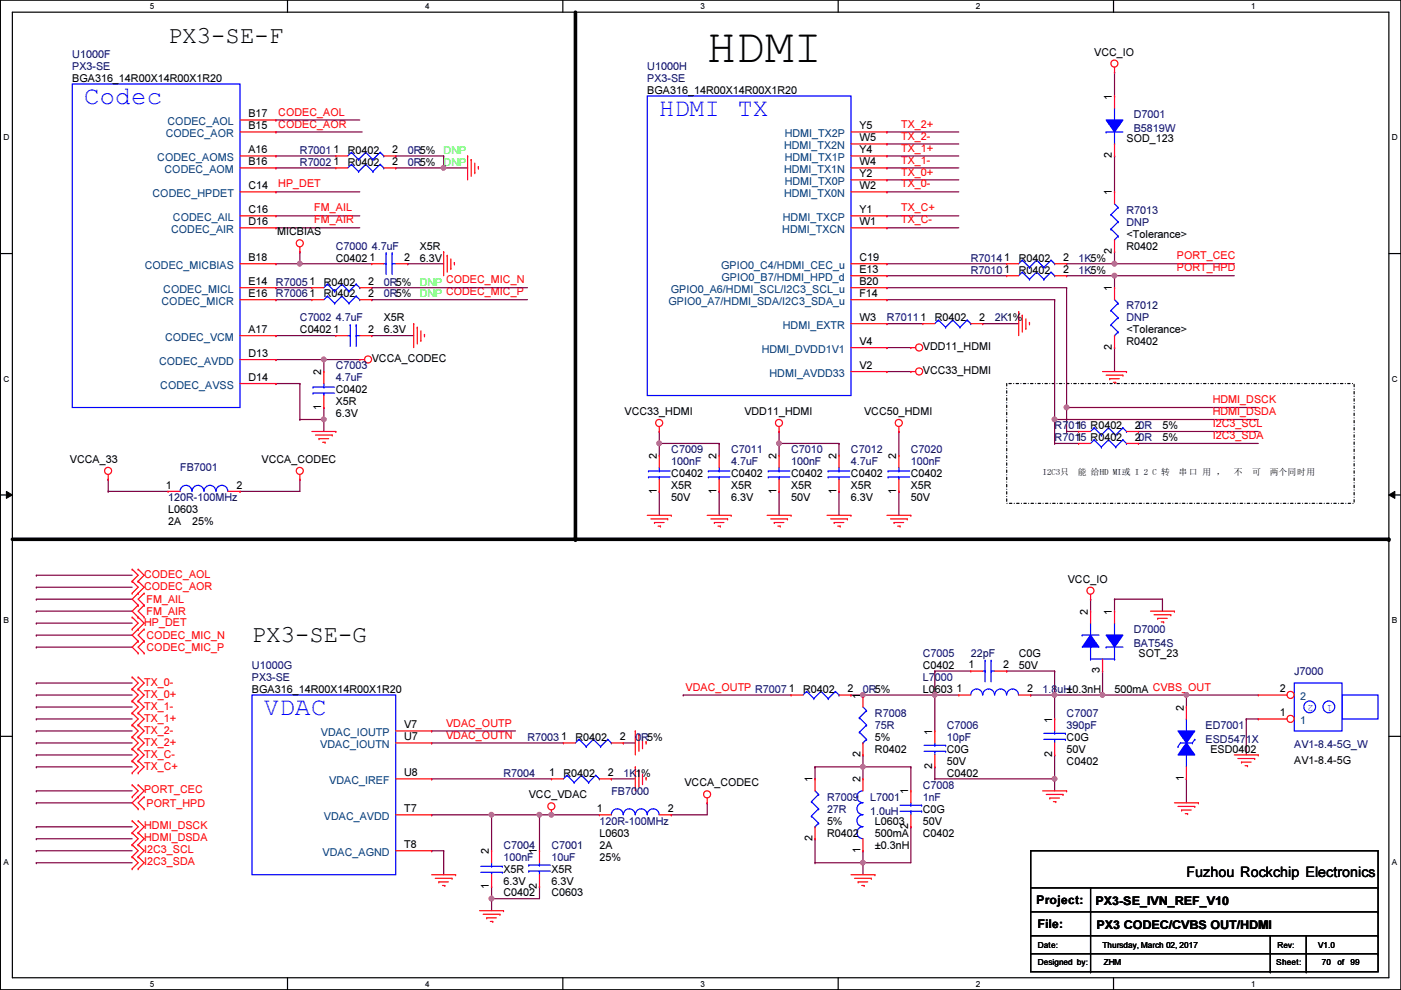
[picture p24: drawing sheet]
<svg xmlns="http://www.w3.org/2000/svg" width="297mm" height="210mm" viewBox="0 0 297 210" stroke-linecap="round" stroke-linejoin="round" font-family="sans-serif">
<defs><g id="words">
<text font-size="10.2" x="149.9" y="13.2">HDMI</text>
<g font-size="5.3" fill="#00f">
<text x="17.9" y="22.1">Codec</text>
<text x="139.8" y="24.6">HDMI</text>
<text x="156.5" y="24.6">TX</text>
<text x="56" y="151.6">VDAC</text>
</g>
<g font-size="5.1">
<text x="35.6" y="9.2">PX3-SE-F</text>
<text x="53.4" y="136.2">PX3-SE-G</text>
</g>
<text font-size="3" x="251.5" y="185.9">Fuzhou Rockchip Electronics</text>
<g font-size="2.5">
<text x="219.8" y="191.6">Project:</text>
<text x="232.2" y="191.9">PX3-SE_IVN_REF_V10</text>
<text x="220" y="196.7">File:</text>
<text x="232.5" y="197">PX3 CODEC/CVBS OUT/HDMI</text>
</g>
<g font-size="2.3">
<text x="232" y="11.8">VCC_IO</text>
<text x="15.3" y="17.4">BGA316_14R00X14R00X1R20</text>
<text x="137.2" y="19.9">BGA316_14R00X14R00X1R20</text>
<text x="235.8" y="21.1" transform="rotate(-90 235.8 21.1)">1</text>
<text x="52.7" y="24.9">B17</text>
<text x="52.7" y="27.4">B15</text>
<text x="182.2" y="30">W5</text>
<text x="182.2" y="27.4">Y5</text>
<text x="52.7" y="32.5">A16</text>
<text x="52.7" y="35.1">B16</text>
<text x="73.7" y="35.1">R0402</text>
<text x="73.7" y="32.6">R0402</text>
<text x="83.1" y="35.1">2</text>
<text x="83.1" y="32.5">2</text>
<text x="182.2" y="35.1">W4</text>
<text x="182.2" y="32.5">Y4</text>
<text x="235.8" y="33.6" transform="rotate(-90 235.8 33.6)">2</text>
<text x="238.8" y="30.1">SOD_123</text>
<text x="52.7" y="40.1">C14</text>
<text x="182.2" y="40.1">W2</text>
<text x="182.2" y="37.6">Y2</text>
<text x="235.8" y="41.4" transform="rotate(-90 235.8 41.4)">1</text>
<text x="52.7" y="45.2">C16</text>
<text x="52.7" y="47.8">D16</text>
<text x="182.2" y="47.8">W1</text>
<text x="182.2" y="45.2">Y1</text>
<text x="58.8" y="49.9">MICBIAS</text>
<text x="89" y="52.9">X5R</text>
<text x="235.8" y="53.9" transform="rotate(-90 235.8 53.9)">2</text>
<text x="238.8" y="52.9">R0402</text>
<text x="238.8" y="50.4">&lt;Tolerance&gt;</text>
<text x="52.7" y="55.4">B18</text>
<text x="71.2" y="55.5">C04021</text>
<text x="85.7" y="55.4">2</text>
<text x="89" y="55.5">6.3V</text>
<text x="182.2" y="55.4">C19</text>
<text x="182.2" y="57.9">E13</text>
<text x="216" y="58">R0402</text>
<text x="216" y="55.5">R0402</text>
<text x="225.4" y="57.9">2</text>
<text x="225.4" y="55.4">2</text>
<text x="52.7" y="60.5">E14</text>
<text x="52.7" y="63">E16</text>
<text x="68.7" y="63.1">R0402</text>
<text x="68.7" y="60.5">R0402</text>
<text x="78.1" y="63">2</text>
<text x="78.1" y="60.5">2</text>
<text x="182.2" y="60.5">B20</text>
<text x="182.2" y="63">F14</text>
<text x="235.8" y="61.8" transform="rotate(-90 235.8 61.8)">1</text>
<text x="52.7" y="70.6">A17</text>
<text x="63.6" y="70.7">C04021</text>
<text x="78.1" y="70.6">2</text>
<text x="81.4" y="68.2">X5R</text>
<text x="81.4" y="70.7">6.3V</text>
<text x="182.2" y="68.1">W3</text>
<text x="198.2" y="68.2">R0402</text>
<text x="207.6" y="68.1">2</text>
<text x="238.8" y="70.7">&lt;Tolerance&gt;</text>
<text x="52.7" y="75.7">D13</text>
<text x="78.8" y="76.8">VCCA_CODEC</text>
<text x="182.2" y="73.2">V4</text>
<text x="195.7" y="74.3">VDD11_HDMI</text>
<text x="235.8" y="74.2" transform="rotate(-90 235.8 74.2)">2</text>
<text x="238.8" y="73.2">R0402</text>
<text x="52.7" y="80.8">D14</text>
<text x="68.1" y="79.5" transform="rotate(-90 68.1 79.5)">2</text>
<text x="71.2" y="83.4">C0402</text>
<text x="182.2" y="78.2">V2</text>
<text x="195.7" y="79.3">VCC33_HDMI</text>
<text x="68.1" y="86.9" transform="rotate(-90 68.1 86.9)">1</text>
<text x="71.2" y="85.9">X5R</text>
<text x="71.2" y="88.5">6.3V</text>
<text x="132.4" y="88">VCC33_HDMI</text>
<text x="157.8" y="88">VDD11_HDMI</text>
<text x="183.2" y="88">VCC50_HDMI</text>
<text x="228.2" y="90.9">1</text>
<text x="228.2" y="93.5">1</text>
<text x="240.6" y="90.9">20R</text>
<text x="240.6" y="93.5">20R</text>
<text x="246.5" y="91">5%</text>
<text x="246.5" y="93.6">5%</text>
<text x="14.8" y="98.1">VCCA_33</text>
<text x="55.5" y="98.1">VCCA_CODEC</text>
<text x="139.2" y="97.3" transform="rotate(-90 139.2 97.3)">2</text>
<text x="142.3" y="101.2">C0402</text>
<text x="151.9" y="97.3" transform="rotate(-90 151.9 97.3)">2</text>
<text x="155" y="101.2">C0402</text>
<text x="164.6" y="97.3" transform="rotate(-90 164.6 97.3)">2</text>
<text x="167.7" y="101.2">C0402</text>
<text x="177.3" y="97.3" transform="rotate(-90 177.3 97.3)">2</text>
<text x="180.4" y="101.2">C0402</text>
<text x="190" y="97.3" transform="rotate(-90 190 97.3)">2</text>
<text x="193.1" y="101.2">C0402</text>
<text x="35.1" y="103.6">1</text>
<text x="50.1" y="103.6">2</text>
<text x="139.2" y="104.7" transform="rotate(-90 139.2 104.7)">1</text>
<text x="142.3" y="103.7">X5R</text>
<text x="142.3" y="106.3">50V</text>
<text x="151.9" y="104.7" transform="rotate(-90 151.9 104.7)">1</text>
<text x="155" y="103.7">X5R</text>
<text x="155" y="106.3">6.3V</text>
<text x="164.6" y="104.7" transform="rotate(-90 164.6 104.7)">1</text>
<text x="167.7" y="103.7">X5R</text>
<text x="167.7" y="106.3">50V</text>
<text x="177.3" y="104.7" transform="rotate(-90 177.3 104.7)">1</text>
<text x="180.4" y="103.7">X5R</text>
<text x="180.4" y="106.3">6.3V</text>
<text x="190" y="104.7" transform="rotate(-90 190 104.7)">1</text>
<text x="193.1" y="103.7">X5R</text>
<text x="193.1" y="106.3">50V</text>
<text x="35.6" y="108.8">L0603</text>
<text x="35.6" y="111.3">2A</text>
<text x="40.7" y="111.3">25%</text>
<text x="226.4" y="123.5">VCC_IO</text>
<text x="230.7" y="130.3" transform="rotate(-90 230.7 130.3)">2</text>
<text x="235.8" y="130.3" transform="rotate(-90 235.8 130.3)">1</text>
<text x="195.7" y="141.8">C0402</text>
<text x="205.3" y="141.7">1</text>
<text x="212.7" y="141.7">2</text>
<text x="216" y="139.3">C0G</text>
<text x="216" y="141.8">50V</text>
<text x="233.2" y="142.8" transform="rotate(-90 233.2 142.8)">3</text>
<text x="241.4" y="139.3">SOT_23</text>
<text x="53.4" y="146.9">BGA316_14R00X14R00X1R20</text>
<text x="170.3" y="146.9">R0402</text>
<text x="179.7" y="146.8">2</text>
<text x="182.4" y="148.1" transform="rotate(-90 182.4 148.1)">1</text>
<text x="195.7" y="146.9">L0603</text>
<text x="202.8" y="146.8">1</text>
<text x="217.8" y="146.8">2</text>
<text x="236.3" y="146.9">500mA CVBS_OUT</text>
<text x="271.4" y="146.8">2</text>
<text x="85.7" y="154.4">V7</text>
<text x="197.7" y="155.7" transform="rotate(-90 197.7 155.7)">1</text>
<text x="223.1" y="153.2" transform="rotate(-90 223.1 153.2)">1</text>
<text x="251" y="150.7" transform="rotate(-90 251 150.7)">2</text>
<text x="271.4" y="151.9">1</text>
<text x="85.7" y="157">U7</text>
<text x="122" y="157.1">R0402</text>
<text x="131.4" y="157">2</text>
<text x="182.4" y="160.6" transform="rotate(-90 182.4 160.6)">2</text>
<text x="185.5" y="159.6">R0402</text>
<text x="185.5" y="157.1">5%</text>
<text x="200.7" y="159.6">C0G</text>
<text x="223.1" y="160.6" transform="rotate(-90 223.1 160.6)">2</text>
<text x="226.1" y="157.1">C0G</text>
<text x="226.1" y="159.6">50V</text>
<text x="256.6" y="159.6">ESD0402</text>
<text x="274.4" y="161.9">AV1-8.4-5G</text>
<text x="85.7" y="164.6">U8</text>
<text x="116.4" y="164.6">1</text>
<text x="119.5" y="164.7">R0402</text>
<text x="128.9" y="164.6">2</text>
<text x="134.7" y="164.7">1%</text>
<text x="145.1" y="166.7">VCCA_CODEC</text>
<text x="172.3" y="165.9" transform="rotate(-90 172.3 165.9)">1</text>
<text x="182.4" y="165.9" transform="rotate(-90 182.4 165.9)">2</text>
<text x="197.7" y="163.1" transform="rotate(-90 197.7 163.1)">2</text>
<text x="200.7" y="164.7">C0402</text>
<text x="200.7" y="162.1">50V</text>
<text x="226.1" y="162.1">C0402</text>
<text x="251" y="165.7" transform="rotate(-90 251 165.7)">1</text>
<text x="85.7" y="172.2">T7</text>
<text x="112.1" y="169.2">VCC_VDAC</text>
<text x="126.6" y="172.2">1</text>
<text x="141.6" y="172.2">2</text>
<text x="192.6" y="168.4" transform="rotate(-90 192.6 168.4)">1</text>
<text x="195.7" y="172.3">C0G</text>
<text x="85.7" y="179.8">T8</text>
<text x="127.1" y="177.4">L0603</text>
<text x="127.1" y="179.9">2A</text>
<text x="172.3" y="178.4" transform="rotate(-90 172.3 178.4)">2</text>
<text x="175.3" y="177.4">R0402</text>
<text x="175.3" y="174.8">5%</text>
<text x="185.5" y="174.8">L0603</text>
<text x="185.5" y="177.4">500mA</text>
<text x="185.5" y="179.9">±0.3nH</text>
<text x="192.6" y="175.8" transform="rotate(-90 192.6 175.8)">2</text>
<text x="195.7" y="177.4">C0402</text>
<text x="195.7" y="174.8">50V</text>
<text x="103.7" y="181.1" transform="rotate(-90 103.7 181.1)">2</text>
<text x="106.8" y="185">X5R</text>
<text x="113.8" y="181.1" transform="rotate(-90 113.8 181.1)">1</text>
<text x="116.9" y="185">X5R</text>
<text x="127.1" y="182.5">25%</text>
<text x="182.4" y="180.9" transform="rotate(-90 182.4 180.9)">1</text>
<text x="103.7" y="188.5" transform="rotate(-90 103.7 188.5)">1</text>
<text x="106.8" y="190.1">C0402</text>
<text x="106.8" y="187.5">6.3V</text>
<text x="113.8" y="188.5" transform="rotate(-90 113.8 188.5)">2</text>
<text x="116.9" y="190.1">C0603</text>
<text x="116.9" y="187.5">6.3V</text>
</g>
<g font-size="2.3" fill="#000080">
<text x="15.3" y="12.3">U1000F</text>
<text x="15.3" y="14.8">PX3-SE</text>
<text x="137.2" y="14.8">U1000H</text>
<text x="137.2" y="17.4">PX3-SE</text>
<text x="240.4" y="25">D7001</text>
<text x="240.4" y="28">B5819W</text>
<text x="63.6" y="35.1">R70021</text>
<text x="63.6" y="32.6">R70011</text>
<text x="86.4" y="35.1">0R5%</text>
<text x="86.4" y="32.6">0R5%</text>
<text x="238.8" y="45.3">R7013</text>
<text x="238.8" y="47.8">DNP</text>
<text x="71.2" y="52.9">C7000 4.7uF</text>
<text x="205.8" y="58">R70101</text>
<text x="205.8" y="55.5">R70141</text>
<text x="228.7" y="58">1K5%</text>
<text x="228.7" y="55.5">1K5%</text>
<text x="58.5" y="63.1">R70061</text>
<text x="58.5" y="60.5">R70051</text>
<text x="81.4" y="63.1">0R5%</text>
<text x="81.4" y="60.5">0R5%</text>
<text x="238.8" y="65.6">R7012</text>
<text x="63.6" y="68.2">C7002 4.7uF</text>
<text x="188" y="68.2">R70111</text>
<text x="210.9" y="68.2">2K1%</text>
<text x="238.8" y="68.2">DNP</text>
<text x="71.2" y="78.3">C7003</text>
<text x="71.2" y="80.9">4.7uF</text>
<text x="223.6" y="91">R7016 R0402</text>
<text x="223.6" y="93.6">R7015 R0402</text>
<text x="38.2" y="99.9">FB7001</text>
<text x="142.3" y="96.1">C7009</text>
<text x="142.3" y="98.6">100nF</text>
<text x="155" y="96.1">C7011</text>
<text x="155" y="98.6">4.7uF</text>
<text x="167.7" y="96.1">C7010</text>
<text x="167.7" y="98.6">100nF</text>
<text x="180.4" y="96.1">C7012</text>
<text x="180.4" y="98.6">4.7uF</text>
<text x="193.1" y="96.1">C7020</text>
<text x="193.1" y="98.6">100nF</text>
<text x="35.6" y="106.3">120R-100MHz</text>
<text x="240.4" y="134.2">D7000</text>
<text x="240.4" y="137.2">BAT54S</text>
<text x="53.4" y="141.8">U1000G</text>
<text x="195.7" y="139.3">C7005</text>
<text x="205.8" y="139.3">22pF</text>
<text x="274.4" y="143.1">J7000</text>
<text x="53.4" y="144.4">PX3-SE</text>
<text x="183" y="146.9">0R5%</text>
<text x="195.7" y="144.4">L7000</text>
<text x="221.1" y="146.9">1.8uH±0.3nH</text>
<text x="185.5" y="152">R7008</text>
<text x="185.5" y="154.5">75R</text>
<text x="200.7" y="154.5">C7006</text>
<text x="226.1" y="152">C7007</text>
<text x="226.1" y="154.5">390pF</text>
<text x="255.6" y="154.5">ED7001</text>
<text x="111.8" y="157.1">R70031</text>
<text x="134.7" y="157.1">0R5%</text>
<text x="200.7" y="157.1">10pF</text>
<text x="255.6" y="157.6">ESD5471X</text>
<text x="274.4" y="158.6">AV1-8.4-5G_W</text>
<text x="106.8" y="164.7">R7004</text>
<text x="132.2" y="164.7">1K</text>
<text x="195.7" y="167.2">C7008</text>
<text x="129.6" y="168.5">FB7000</text>
<text x="175.3" y="169.8">R7009</text>
<text x="175.3" y="172.3">27R</text>
<text x="184.5" y="169.8">L7001</text>
<text x="184.5" y="172.8">1.0uH</text>
<text x="195.7" y="169.8">1nF</text>
<text x="106.8" y="179.9">C7004</text>
<text x="116.9" y="179.9">C7001</text>
<text x="127.1" y="174.8">120R-100MHz</text>
<text x="106.8" y="182.5">100nF</text>
<text x="116.9" y="182.5">10uF</text>
</g>
<g font-size="2.3" fill="#004080">
<text x="35.1" y="29">CODEC_AOR</text>
<text x="35.5" y="26.5">CODEC_AOL</text>
<text x="166.4" y="29">HDMI_TX2P</text>
<text x="33.4" y="34.1">CODEC_AOMS</text>
<text x="166.2" y="31.6">HDMI_TX2N</text>
<text x="166.4" y="34.1">HDMI_TX1P</text>
<text x="32.3" y="41.7">CODEC_HPDET</text>
<text x="34.9" y="36.7">CODEC_AOM</text>
<text x="166.2" y="41.7">HDMI_TX0N</text>
<text x="166.2" y="36.7">HDMI_TX1N</text>
<text x="166.4" y="39.2">HDMI_TX0P</text>
<text x="36.7" y="46.8">CODEC_AIL</text>
<text x="166" y="46.8">HDMI_TXCP</text>
<text x="36.3" y="49.4">CODEC_AIR</text>
<text x="165.9" y="49.4">HDMI_TXCN</text>
<text x="30.7" y="57">CODEC_MICBIAS</text>
<text x="152.9" y="57">GPIO0_C4/HDMI_CEC_u</text>
<text x="153" y="59.5">GPIO0_B7/HDMI_HPD_d</text>
<text x="34.2" y="64.6">CODEC_MICR</text>
<text x="34.6" y="62.1">CODEC_MICL</text>
<text x="141.7" y="64.6">GPIO0_A7/HDMI_SDA/I2C3_SDA_u</text>
<text x="142.2" y="62.1">GPIO0_A6/HDMI_SCL/I2C3_SCL_u</text>
<text x="166" y="69.7">HDMI_EXTR</text>
<text x="33.7" y="77.3">CODEC_AVDD</text>
<text x="35" y="72.2">CODEC_VCM</text>
<text x="161.5" y="74.8">HDMI_DVDD1V1</text>
<text x="34" y="82.4">CODEC_AVSS</text>
<text x="163.1" y="79.8">HDMI_AVDD33</text>
<text x="275.7" y="148.4">2</text>
<text x="275.7" y="153.5">1</text>
<text x="67.9" y="158.6">VDAC_IOUTN</text>
<text x="68" y="156">VDAC_IOUTP</text>
<text x="69.8" y="166.2">VDAC_IREF</text>
<text x="68.7" y="173.8">VDAC_AVDD</text>
<text x="68.4" y="181.4">VDAC_AGND</text>
</g>
<g font-size="2.3" fill="#f00">
<text x="59" y="27.1">CODEC_AOR</text>
<text x="59" y="24.5">CODEC_AOL</text>
<text x="191.1" y="27.1">TX_2+</text>
<text x="191.1" y="29.6">TX_2-</text>
<text x="191.1" y="34.7">TX_1-</text>
<text x="191.1" y="32.1">TX_1+</text>
<text x="59" y="39.8">HP_DET</text>
<text x="191.1" y="37.2">TX_0+</text>
<text x="191.1" y="39.8">TX_0-</text>
<text x="66.6" y="44.8">FM_AIL</text>
<text x="66.6" y="47.4">FM_AIR</text>
<text x="191.1" y="44.8">TX_C+</text>
<text x="191.1" y="47.4">TX_C-</text>
<text x="249.5" y="55">PORT_CEC</text>
<text x="249.5" y="57.5">PORT_HPD</text>
<text x="257.1" y="85.5">HDMI_DSCK</text>
<text x="257.1" y="88">HDMI_DSDA</text>
<text x="257.1" y="90.6">I2C3_SCL</text>
<text x="257.1" y="93.1">I2C3_SDA</text>
<text x="30.6" y="122.5">CODEC_AOL</text>
<text x="30.6" y="125.1">CODEC_AOR</text>
<text x="31.1" y="127.8">FM_AIL</text>
<text x="31.1" y="130.4">FM_AIR</text>
<text x="30.6" y="132.7">HP_DET</text>
<text x="31.1" y="135.5">CODEC_MIC_N</text>
<text x="31.1" y="138">CODEC_MIC_P</text>
<text x="30.6" y="145.4">TX_0-</text>
<text x="30.6" y="147.9">TX_0+</text>
<text x="145.4" y="146.4">VDAC_OUTP R70071</text>
<text x="30.6" y="150.5">TX_1-</text>
<text x="30.6" y="153">TX_1+</text>
<text x="30.6" y="155.5">TX_2-</text>
<text x="94.6" y="154.1">VDAC_OUTP</text>
<text x="30.6" y="158.1">TX_2+</text>
<text x="30.6" y="160.6">TX_C-</text>
<text x="94.6" y="156.6">VDAC_OUTN</text>
<text x="30.6" y="163.2">TX_C+</text>
<text x="30.6" y="168.2">PORT_CEC</text>
<text x="31.1" y="171">PORT_HPD</text>
<text x="30.6" y="175.9">HDMI_DSCK</text>
<text x="30.6" y="178.4">HDMI_DSDA</text>
<text x="30.6" y="180.9">I2C3_SCL</text>
<text x="30.6" y="183.5">I2C3_SDA</text>
</g>
<g font-size="2.3" fill="#0f0">
<text x="94.1" y="35.1">DNP</text>
<text x="94.1" y="32.6">DNP</text>
<text x="89" y="63.1">DNP CODEC_MIC_P</text>
<text x="89" y="60.5">DNP CODEC_MIC_N</text>
</g>
<g font-size="2.1" fill="#00f">
<text x="278.5" y="149.4" transform="rotate(180 278.5 149.4)">2</text>
<text x="282.5" y="149.4" transform="rotate(180 282.5 149.4)">1</text>
</g>
<g font-size="1.9">
<text x="221.1" y="100.7">I2C3只</text>
<text x="228.5" y="100.7">能 给HD MI或 I 2 C 转</text>
<text x="249.9" y="100.7">串口 用 ，</text>
<text x="261.6" y="100.7">不</text>
<text x="265.5" y="100.7">可</text>
<text x="269.2" y="100.7">两个同时用</text>
</g>
<g font-size="1.8">
<text x="31.8" y="1.9">5</text>
<text x="90.1" y="1.9">4</text>
<text x="148.5" y="1.9">3</text>
<text x="206.9" y="1.9">2</text>
<text x="265.3" y="1.9">1</text>
<text x=".7" y="29.8">D</text>
<text x="295.1" y="29.8">D</text>
<text x=".7" y="80.9">C</text>
<text x="295.1" y="80.9">C</text>
<text x=".7" y="132.1">B</text>
<text x="295.1" y="132.1">B</text>
<text x=".7" y="183.3">A</text>
<text x="295.1" y="183.3">A</text>
<text x="220" y="201">Date:</text>
<text x="233.8" y="201">Thursday, March 02, 2017</text>
<text x="279.5" y="201">V1.0</text>
<text x="31.8" y="209.2">5</text>
<text x="90.1" y="209.2">4</text>
<text x="148.5" y="209.2">3</text>
<text x="206.9" y="209.2">2</text>
<text x="220" y="204.6">Designed by:</text>
<text x="234" y="204.6">ZHM</text>
<text x="265.3" y="209.2">1</text>
<text x="270.6" y="204.6">Sheet:</text>
<text x="280.2" y="204.6">70</text>
<text x="283.5" y="204.6">of 99</text>
</g>
<text font-size="1.7" x="270.8" y="201">Rev:</text>
</g></defs>
<path d="M.1 0h296.9v209.8h-296.9zM2.6 2.6h291.9v204.7h-291.9z" fill="none" stroke="#000" stroke-width=".25"/>
<g fill="#fff">
<path d="M31.8 .3h1v2h-1z"/>
<path d="M31.8 207.6h1v1.9h-1z"/>
</g>
<path d="M61 0v2.6M61 207.3v2.5" fill="none" stroke="#000" stroke-width=".25"/>
<g fill="#fff">
<path d="M90.1 .3h1v2h-1z"/>
<path d="M90.1 207.6h1v1.9h-1z"/>
</g>
<path d="M119.3 0v2.6M119.3 207.3v2.5" fill="none" stroke="#000" stroke-width=".25"/>
<g fill="#fff">
<path d="M148.5 .3h1v2h-1z"/>
<path d="M148.5 207.6h1v1.9h-1z"/>
</g>
<path d="M177.7 0v2.6M177.7 207.3v2.5" fill="none" stroke="#000" stroke-width=".25"/>
<g fill="#fff">
<path d="M206.9 .3h1v2h-1z"/>
<path d="M206.9 207.6h1v1.9h-1z"/>
</g>
<path d="M236.1 0v2.6M236.1 207.3v2.5" fill="none" stroke="#000" stroke-width=".25"/>
<g fill="#fff">
<path d="M265.3 .3h.9v2h-.9z"/>
<path d="M265.3 207.6h.9v1.9h-.9z"/>
<path d="M.7 28.2h1.3v1.9h-1.3z"/>
<path d="M295.1 28.2h1.3v1.9h-1.3z"/>
<path d="M.7 79.3h1.3v2h-1.3z"/>
<path d="M295.1 79.3h1.3v2h-1.3z"/>
</g>
<path d="M.1 53.8h2.5M294.5 53.8h2.5" fill="none" stroke="#000" stroke-width=".25"/>
<g fill="#fff">
<path d="M.7 130.5h1.2v2h-1.2z"/>
<path d="M295.1 130.5h1.2v2h-1.2z"/>
</g>
<path d="M.1 104.9h2.5M294.5 104.9h2.5" fill="none" stroke="#000" stroke-width=".25"/>
<path d="M1.4 104.2l1.2 .7-1.2 .8zM294.5 104.9l1.2-.7v1.5z" fill="#000"/>
<path d="M1.4 104.2l1.2 .7-1.2 .8zM294.5 104.9l1.2-.7v1.5z" fill="none" stroke="#000" stroke-width=".21"/>
<g fill="#fff">
<path d="M.7 181.7h1.2v2h-1.2z"/>
<path d="M295.1 181.7h1.2v2h-1.2z"/>
</g>
<path d="M.1 156.1h2.5M294.5 156.1h2.5" fill="none" stroke="#000" stroke-width=".25"/>
<path d="M122 2.6v111.7M2.6 114.3h291.9" fill="none" stroke="#000" stroke-width=".76"/>
<g fill="#000">
<circle cx="122" cy="114.3" r=".38"/>
<circle cx="294.5" cy="114.3" r=".38"/>
</g>
<path d="M213.4 81.3h73.7v25.4h-73.7z" fill="none" stroke="#000" stroke-width=".25" stroke-dasharray=".5 .5 0 .5"/>
<path d="M58.5 76.2h.1M58.5 76.2h17.8M68.7 76.2h.1M63.6 81.3h.1M63.6 88.9h.1M63.6 81.3v7.6M63.6 88.9h5.1M68.7 88.9h.1M68.7 86.4h.1M68.7 86.4v5.1" fill="none" stroke="#800040" stroke-width=".25"/>
<circle cx="68.6" cy="88.9" r=".49" fill="#f0f"/>
<circle cx="68.6" cy="88.9" r=".49" fill="none" stroke="#f0f" stroke-width=".25"/>
<path d="M68.7 76.2h.1M68.7 76.2v2.6" fill="none" stroke="#800040" stroke-width=".25"/>
<circle cx="68.6" cy="76.2" r=".49" fill="#f0f"/>
<circle cx="68.6" cy="76.2" r=".49" fill="none" stroke="#f0f" stroke-width=".25"/>
<g fill="none" stroke="#800040" stroke-width=".25">
<path d="M58.5 28h.1M58.5 25.4h.1M58.5 28h18.3M58.5 25.4h17.8M58.5 40.7h.1M58.5 40.7h17.8M63.6 53.4h.1M63.6 53.4v2.5M58.5 71.2h.1M58.5 71.2h12.7M78.8 71.2h.1M78.8 71.2h8.9"/>
<path d="M58.5 81.3h.1M58.5 81.3h5.1"/>
</g>
<circle cx="63.6" cy="55.9" r=".49" fill="#f0f"/>
<circle cx="63.6" cy="55.9" r=".49" fill="none" stroke="#f0f" stroke-width=".25"/>
<g fill="none" stroke="#800040" stroke-width=".25">
<path d="M58.5 35.6h.1M58.5 33.1h.1M58.5 35.6h12.7M58.5 33.1h12.7M83.9 35.6h.1M83.9 33.1h.1M83.9 35.6h15.2M83.9 33.1h10.2M94.1 33.1h.1M94.1 35.6h.1M94.1 33.1v2.5M58.5 55.9h.1"/>
<path d="M58.5 45.8h.1M58.5 48.3h.1M58.5 55.9h20.3M58.5 45.8h17.8M58.5 48.3h17.8M63.6 55.9h.1M86.4 55.9h.1M86.4 55.9h7.7M91.5 180.4h.1M91.5 180.4h2.6M94.1 180.4h.1M94.1 180.4v5.1"/>
</g>
<circle cx="94" cy="35.6" r=".49" fill="#f0f"/>
<circle cx="94" cy="35.6" r=".49" fill="none" stroke="#f0f" stroke-width=".25"/>
<g fill="none" stroke="#800040" stroke-width=".25">
<path d="M91.5 157.5h.1M91.5 155h.1M91.5 157.5h28M91.5 155h17.8M132.2 157.5h.1M132.2 157.5h2.5M91.5 165.1h.1M91.5 172.8h.1M91.5 165.1h25.4M91.5 172.8h22.9M104.2 172.8h.1M104.2 172.8v7.6"/>
<path d="M129.6 165.1h.1M129.6 165.1h5.1"/>
</g>
<circle cx="114.4" cy="172.7" r=".49" fill="#f0f"/>
<circle cx="114.4" cy="172.7" r=".49" fill="none" stroke="#f0f" stroke-width=".25"/>
<circle cx="104.2" cy="172.7" r=".49" fill="#f0f"/>
<circle cx="104.2" cy="172.7" r=".49" fill="none" stroke="#f0f" stroke-width=".25"/>
<path d="M114.4 172.8h.1M114.4 172.8v7.6M114.4 172.8h2.5M104.2 188h.1M104.2 190.5h.1M104.2 188v2.5M114.4 188h.1M114.4 188v2.5h-10.2" fill="none" stroke="#800040" stroke-width=".25"/>
<circle cx="104.2" cy="190.5" r=".49" fill="#f0f"/>
<circle cx="104.2" cy="190.5" r=".49" fill="none" stroke="#f0f" stroke-width=".25"/>
<path d="M116.9 172.8h.1M116.9 172.8h10.2M104.2 190.5h.1M104.2 190.5v2.6" fill="none" stroke="#800040" stroke-width=".25"/>
<circle cx="116.9" cy="172.7" r=".49" fill="#f0f"/>
<circle cx="116.9" cy="172.7" r=".49" fill="none" stroke="#f0f" stroke-width=".25"/>
<g fill="none" stroke="#800040" stroke-width=".25">
<path d="M22.9 104.2h.1M22.9 101.6h.1M22.9 104.2h12.7M22.9 101.6v2.6M50.9 104.2h.1M63.6 101.6h.1M63.6 101.6v2.6h-12.7M180.4 147.4h.1M180.4 147.4h2.6M198.2 147.4h.1M198.2 142.3h.1M198.2 147.4h5.1"/>
<path d="M198.2 142.3v12.7M198.2 142.3h7.6M213.4 142.3h.1M213.4 142.3h10.2M218.5 147.4h.1M218.5 147.4h33M223.6 142.3h.1M223.6 147.4h.1M223.6 142.3v5.1M233.8 142.3h.1M233.8 147.4h.1M233.8 142.3v5.1"/>
<path d="M142.3 172.8h.1M149.9 170.2h.1M149.9 170.2v2.6h-7.6"/>
</g>
<circle cx="233.7" cy="147.3" r=".49" fill="#f0f"/>
<circle cx="233.7" cy="147.3" r=".49" fill="none" stroke="#f0f" stroke-width=".25"/>
<circle cx="223.6" cy="147.3" r=".49" fill="#f0f"/>
<circle cx="223.6" cy="147.3" r=".49" fill="none" stroke="#f0f" stroke-width=".25"/>
<path d="M223.6 147.4h.1M223.6 147.4v5M223.6 160.1h.1M223.6 160.1v5" fill="none" stroke="#800040" stroke-width=".25"/>
<circle cx="223.6" cy="165.1" r=".49" fill="#f0f"/>
<circle cx="223.6" cy="165.1" r=".49" fill="none" stroke="#f0f" stroke-width=".25"/>
<path d="M183 147.4h.1M183 147.4h15.2M198.2 162.6h.1M198.2 165.1h.1M198.2 162.6v2.5M198.2 165.1h25.4M223.6 165.1h.1M223.6 165.1v2.6" fill="none" stroke="#800040" stroke-width=".25"/>
<circle cx="198.2" cy="147.3" r=".49" fill="#f0f"/>
<circle cx="198.2" cy="147.3" r=".49" fill="none" stroke="#f0f" stroke-width=".25"/>
<circle cx="182.9" cy="147.3" r=".49" fill="#f0f"/>
<circle cx="182.9" cy="147.3" r=".49" fill="none" stroke="#f0f" stroke-width=".25"/>
<path d="M172.8 162.6h.1M172.8 162.6v2.5M172.8 162.6h20.3M183 160.1h.1M183 162.6h.1M183 160.1v5" fill="none" stroke="#800040" stroke-width=".25"/>
<circle cx="182.9" cy="162.6" r=".49" fill="#f0f"/>
<circle cx="182.9" cy="162.6" r=".49" fill="none" stroke="#f0f" stroke-width=".25"/>
<path d="M193.1 162.6h.1M193.1 162.6v5.1M183 180.4h.1M183 182.9h.1M183 180.4v2.5M183 182.9h10.1" fill="none" stroke="#800040" stroke-width=".25"/>
<circle cx="182.9" cy="182.9" r=".49" fill="#f0f"/>
<circle cx="182.9" cy="182.9" r=".49" fill="none" stroke="#f0f" stroke-width=".25"/>
<g fill="none" stroke="#800040" stroke-width=".25">
<path d="M231.2 127h.1M231.2 127v2.6M236.3 127h.1M236.3 127v2.6M236.3 127h10.2M246.5 127h.1M246.5 127v2.6M144.9 147.4h.1M144.9 147.4h22.8M251.5 147.4h.1M251.5 147.4h15.3M251.5 147.4v2.5"/>
<path d="M264.2 152.4h.1M264.2 152.4h2.6M264.2 152.4v7.7M172.8 177.8h.1M172.8 177.8v5.1M193.1 175.3h.1M193.1 175.3v7.6M172.8 182.9h.1M172.8 182.9h10.2M183 182.9h.1M183 182.9v2.6"/>
</g>
<circle cx="251.5" cy="147.3" r=".49" fill="#f0f"/>
<circle cx="251.5" cy="147.3" r=".49" fill="none" stroke="#f0f" stroke-width=".25"/>
<g fill="none" stroke="#800040" stroke-width=".25">
<path d="M58.5 63.5h.1M58.5 61h.1M58.5 63.5h7.6M58.5 61h7.6M78.8 63.5h.1M78.8 61h.1M78.8 63.5h33M78.8 61h33M226.1 61h.1M226.1 61v25.4M7.7 122h.1M7.7 124.5h.1"/>
<path d="M7.7 127h.1M7.7 129.6h.1M7.7 132.1h.1M7.7 134.7h.1M7.7 137.2h.1M7.7 122h20.3M7.7 124.5h20.3M7.7 127h20.3M7.7 129.6h20.3M7.7 132.1h20.3M7.7 134.7h20.3M7.7 137.2h20.3"/>
<path d="M251.5 165.1h.1M251.5 165.1v5.1"/>
</g>
<circle cx="226.1" cy="86.4" r=".49" fill="#f0f"/>
<circle cx="226.1" cy="86.4" r=".49" fill="none" stroke="#f0f" stroke-width=".25"/>
<path d="M223.6 63.5h.1M223.6 63.5v25.4M223.6 88.9h.1M223.6 88.9h43.2M226.1 86.4h.1M226.1 86.4h40.7" fill="none" stroke="#800040" stroke-width=".25"/>
<circle cx="223.6" cy="88.9" r=".49" fill="#f0f"/>
<circle cx="223.6" cy="88.9" r=".49" fill="none" stroke="#f0f" stroke-width=".25"/>
<g fill="none" stroke="#800040" stroke-width=".25">
<path d="M188 28h.1M188 30.5h.1M188 35.6h.1M188 33.1h.1M188 38.1h.1M188 28h15.3M188 30.5h15.3M188 35.6h15.3M188 33.1h15.3M188 38.1h15.3M188 40.7h.1M188 45.8h.1"/>
<path d="M188 48.3h.1M188 58.5h.1M188 40.7h15.3M188 45.8h15.3M188 48.3h15.3M188 58.5h25.4M226.1 58.5h.1M226.1 58.5h10.2M236.3 55.9h.1M236.3 53.4h.1M236.3 55.9h25.4M236.3 53.4v2.5"/>
<path d="M188 61h.1M188 63.5h.1M188 61h38.1M188 63.5h35.6M223.6 88.9h.1M223.6 94h.1M223.6 88.9v5.1M223.6 94h5.1M226.1 91.5h.1M226.1 86.4h.1M226.1 91.5h2.6M226.1 86.4v5.1"/>
<path d="M241.4 91.5h.1M241.4 94h.1M241.4 91.5h25.4M241.4 94h25.4"/>
</g>
<circle cx="236.3" cy="55.9" r=".49" fill="#f0f"/>
<circle cx="236.3" cy="55.9" r=".49" fill="none" stroke="#f0f" stroke-width=".25"/>
<path d="M188 55.9h.1M188 55.9h25.4M226.1 55.9h.1M226.1 55.9h10.2M236.3 58.5h.1M236.3 58.5v2.5M236.3 58.5h25.4" fill="none" stroke="#800040" stroke-width=".25"/>
<circle cx="236.3" cy="58.4" r=".49" fill="#f0f"/>
<circle cx="236.3" cy="58.4" r=".49" fill="none" stroke="#f0f" stroke-width=".25"/>
<g fill="none" stroke="#800040" stroke-width=".25">
<path d="M236.3 15.3h.1M236.3 15.3v5.1M236.3 33.1h.1M236.3 33.1v7.6M188 73.7h.1M188 78.8h.1M188 68.6h.1M188 73.7h5.1M188 78.8h5.1M188 68.6h7.7M208.4 68.6h.1M208.4 68.6h7.6"/>
<path d="M236.3 73.7h.1M236.3 73.7v5.1M139.8 91.5h.1M139.8 94h.1M139.8 91.5v2.5M139.8 94h12.7M152.5 94h.1M152.5 94v2.6M165.2 91.5h.1M165.2 91.5v2.5M190.6 91.5h.1M190.6 91.5v5.1"/>
<path d="M139.8 104.2h.1M139.8 104.2v5.1M152.5 104.2h.1M152.5 104.2v5.1M165.2 104.2h.1M165.2 104.2v5.1M190.6 104.2h.1M190.6 104.2v5.1M7.7 144.8h.1M7.7 147.4h.1M7.7 149.9h.1M7.7 152.4h.1"/>
<path d="M7.7 155h.1M7.7 157.5h.1M7.7 144.8h20.3M7.7 147.4h20.3M7.7 149.9h20.3M7.7 152.4h20.3M7.7 155h20.3M7.7 157.5h20.3M7.7 160.1h.1M7.7 162.6h.1M7.7 167.7h.1M7.7 170.2h.1"/>
<path d="M7.7 175.3h.1M7.7 177.8h.1M7.7 160.1h20.3M7.7 162.6h20.3M7.7 167.7h20.3M7.7 170.2h20.3M7.7 175.3h20.3M7.7 177.8h20.3M7.7 180.4h.1M7.7 182.9h.1M7.7 180.4h20.3M7.7 182.9h20.3"/>
</g>
<circle cx="139.8" cy="94" r=".49" fill="#f0f"/>
<circle cx="139.8" cy="94" r=".49" fill="none" stroke="#f0f" stroke-width=".25"/>
<path d="M139.8 94h.1M139.8 94v2.6M165.2 94h.1M165.2 94h12.7M177.9 94h.1M177.9 94v2.6M177.9 104.2h.1M177.9 104.2v5.1" fill="none" stroke="#800040" stroke-width=".25"/>
<circle cx="165.2" cy="94" r=".49" fill="#f0f"/>
<circle cx="165.2" cy="94" r=".49" fill="none" stroke="#f0f" stroke-width=".25"/>
<path d="M165.2 94h.1M165.2 94v2.6" fill="none" stroke="#800040" stroke-width=".25"/>
<g fill="none" stroke="#f00" stroke-width=".25">
<path d="M236.3 15.3h.1M236.3 14.3v1M99.1 33.1h.1M99.1 33.1v5M99.9 33.8h.1M99.9 33.8v3.6M100.7 36.6h.1M100.7 34.6v2M101.4 35.3h.1M101.4 35.3v.6M63.6 53.4h.1M63.6 52.4v1"/>
<path d="M94.1 53.4h.1M94.1 53.4v5.1M94.8 54.1h.1M94.8 54.1v3.6M95.6 56.9h.1M95.6 54.9v2M96.3 55.7h.1M96.3 55.7v.5M66.1 63.5h.1M66.1 63.5h2.6M71.2 71.2h.1M71.2 71.2h2.5"/>
<path d="M76.3 76.2h.1M76.3 76.2h1M76.3 71.2h2.5M76.3 63.5h2.5M78.8 71.2h.1M78.8 63.5h.1M87.7 68.6h.1M87.7 68.6v5.1M88.5 69.4h.1M88.5 69.4v3.5M89.2 72.2h.1M89.2 70.1v2.1"/>
<path d="M90 70.9h.1M90 70.9v.5M193.1 73.7h.1M193.1 78.8h.1M193.1 78.8h1M193.1 73.7h1M216 66.1h.1M216 66.1v5.1M216.7 66.8h.1M216.7 66.8v3.6M217.5 69.6h.1M217.5 67.6v2"/>
<path d="M218.3 68.4h.1M218.3 68.4v.5M233.8 78.8h5M234.5 79.5h3.6M238.1 79.5h.1M238.8 78.8h.1M66.1 91.5h5.1M66.9 92.2h3.5M67.6 93h.1M67.6 93h2.1M68.4 93.8h.5M68.9 93.8h.1"/>
<path d="M70.4 92.2h.1M71.2 91.5h.1M139.8 91.5h.1M139.8 90.5v1M165.2 91.5h.1M165.2 90.5v1M190.6 91.5h.1M190.6 90.5v1M235.3 80.3h.1M235.3 80.3h2M236 81.1h.6M236.6 81.1h.1"/>
<path d="M22.9 101.6h.1M22.9 100.6v1M35.6 104.2h.1M35.6 104.2h2.6M48.3 104.2h2.6M50.9 104.2h.1M63.6 101.6h.1M63.6 100.6v1M137.2 109.3h5.1M138 110h3.6M138.8 110.8h.1M138.8 110.8h2"/>
<path d="M139.5 111.5h.5M140 111.5h.1M141.6 110h.1M142.3 109.3h.1M149.9 109.3h5.1M150.7 110h3.6M151.5 110.8h.1M151.5 110.8h2M152.2 111.5h.5M152.7 111.5h.1M154.3 110h.1M155 109.3h.1"/>
<path d="M162.6 109.3h5.1M163.4 110h3.6M164.2 110.8h.1M164.2 110.8h2M164.9 111.5h.5M165.4 111.5h.1M167 110h.1M167.7 109.3h.1M175.3 109.3h5.1M176.1 110h3.6M176.9 110.8h.1M176.9 110.8h2"/>
<path d="M177.6 111.5h.5M178.1 111.5h.1M179.7 110h.1M180.4 109.3h.1M188 109.3h5.1M188.8 110h3.6M189.6 110.8h.1M189.6 110.8h2M190.3 111.5h.5M190.8 111.5h.1M192.4 110h.1M193.1 109.3h.1"/>
<path d="M28 123.2h.1M28 120.7h.1M28 125.8h.1M28 133.4h.1M28 130.9h.1M28 120.7l1.3 1.3-1.3 1.2M28 123.2l1.3 1.3-1.3 1.3M28 130.9l1.3 1.2-1.3 1.3M29.3 123.2h.1M29.3 120.7h.1M29.3 125.8h.1M29.3 133.4h.1"/>
<path d="M29.3 130.9h.1M29.3 128.3h.1M29.3 135.9h.1M29.3 138.5h.1M29.3 120.7l1.3 1.3-1.3 1.2M29.3 123.2l1.3 1.3-2.6 2.5 1.3 1.3M29.3 128.3l-1.3 1.3 2.6 2.5-2.6 2.6 1.3 1.2M29.3 135.9l-1.3 1.3 1.3 1.3M30.6 128.3h.1M30.6 125.8h.1M30.6 130.9h.1M30.6 135.9h.1"/>
<path d="M30.6 133.4h.1M30.6 138.5h.1M30.6 125.8l-1.3 1.2 1.3 1.3M30.6 128.3l-1.3 1.3 1.3 1.3M30.6 133.4l-1.3 1.3 1.3 1.2M30.6 135.9l-1.3 1.3 1.3 1.3M231.2 127h.1M231.2 126v1M243.9 129.6h5.1M244.7 130.3h3.5M245.4 131.1h.1M245.4 131.1h2.1"/>
<path d="M246.2 131.9h.5M246.7 131.9h.1M248.2 130.3h.1M249 129.6h.1M28 146.1h.1M28 143.6h.1M28 148.6h.1M28 151.2h.1M28 153.7h.1M28 156.3h.1M28 158.8h.1M28 143.6l1.3 1.2-1.3 1.3"/>
<path d="M28 146.1l1.3 1.3-1.3 1.2M28 148.6l1.3 1.3-1.3 1.3M28 151.2l1.3 1.2-1.3 1.3M28 153.7l1.3 1.3-1.3 1.3M28 156.3l1.3 1.2-1.3 1.3M28 158.8l1.3 1.3-1.3 1.2M29.3 146.1h.1M29.3 143.6h.1M29.3 148.6h.1M29.3 151.2h.1M29.3 153.7h.1M29.3 156.3h.1"/>
<path d="M29.3 158.8h.1M29.3 143.6l1.3 1.2-1.3 1.3M29.3 146.1l1.3 1.3-1.3 1.2M29.3 148.6l1.3 1.3-1.3 1.3M29.3 151.2l1.3 1.2-1.3 1.3M29.3 153.7l1.3 1.3-1.3 1.3M29.3 156.3l1.3 1.2-1.3 1.3M29.3 158.8l1.3 1.3-1.3 1.2M134.7 155h.1M134.7 155v5.1M135.5 155.7h.1M135.5 155.7v3.6"/>
<path d="M136.2 158.5h.1M136.2 156.5v2M137 157.3h.1M137 157.3v.5M28 161.3h.1M28 163.9h.1M28 169h.1M28 166.4h.1M28 179.1h.1M28 176.6h.1M28 174h.1M28 161.3l1.3 1.3-1.3 1.3"/>
<path d="M28 166.4l1.3 1.3-1.3 1.3M28 179.1l1.3 1.3-1.3 1.3M28 174l1.3 1.3-1.3 1.3M28 176.6l1.3 1.2-1.3 1.3M29.3 161.3h.1M29.3 163.9h.1M29.3 169h.1M29.3 166.4h.1M29.3 171.5h.1M29.3 179.1h.1M29.3 176.6h.1M29.3 174h.1"/>
<path d="M29.3 161.3l1.3 1.3-1.3 1.3M29.3 166.4l1.3 1.3-2.6 2.5 1.3 1.3M29.3 179.1l1.3 1.3-1.3 1.3M29.3 174l1.3 1.3-1.3 1.3M29.3 176.6l1.3 1.2-1.3 1.3M30.6 171.5h.1M30.6 169h.1M30.6 169l-1.3 1.2 1.3 1.3M116.9 172.8h.1M116.9 171.7v1.1M134.7 162.6h.1M134.7 162.6v5.1"/>
<path d="M135.5 163.4h.1M135.5 163.4v3.5M136.2 166.2h.1M136.2 164.1v2.1M137 164.9h.1M137 164.9v.5M149.9 170.2h.1M149.9 169.2v1M221.1 167.7h5M221.8 168.4h3.6M222.6 169.2h.1M222.6 169.2h2"/>
<path d="M223.3 170h.6M223.9 170h.1M225.4 168.4h.1M226.1 167.7h.1M249 170.2h5.1M249.8 171h3.5M250.5 171.7h.1M250.5 171.7h2.1M251.3 172.5h.5M251.8 172.5h.1M253.3 171h.1M254.1 170.2h.1"/>
<path d="M261.7 160.1h5.1M262.5 160.8h3.5M263.2 161.6h.1M263.2 161.6h2.1M264 162.3h.5M264.5 162.3h.1M266 160.8h.1M266.8 160.1h.1M28 181.7h.1M28 184.2h.1M28 181.7l1.3 1.2-1.3 1.3M29.3 181.7h.1"/>
<path d="M29.3 184.2h.1M29.3 181.7l1.3 1.2-1.3 1.3M91.5 185.5h5.1M92.3 186.2h3.5M93 187h.1M93 187h2.1M93.8 187.7h.5M94.3 187.7h.1M95.8 186.2h.1M96.6 185.5h.1M101.7 193.1h5.1M102.4 193.8h3.6"/>
<path d="M103.2 194.6h.1M103.2 194.6h2M104 195.4h.5M104.5 195.4h.1M106 193.8h.1M106.8 193.1h.1M180.4 185.5h5.1M181.2 186.2h3.5M181.9 187h.1M181.9 187h2.1M182.7 187.7h.5M183.2 187.7h.1"/>
<path d="M184.7 186.2h.1M185.5 185.5h.1"/>
<circle cx="236.3" cy="13.5" r=".75"/>
<circle cx="63.6" cy="51.6" r=".75"/>
<circle cx="78" cy="76.2" r=".75"/>
<circle cx="194.9" cy="78.8" r=".75"/>
<circle cx="194.9" cy="73.7" r=".75"/>
<circle cx="22.9" cy="99.8" r=".75"/>
<circle cx="63.6" cy="99.8" r=".75"/>
<circle cx="139.8" cy="89.7" r=".75"/>
<circle cx="165.2" cy="89.7" r=".75"/>
<circle cx="190.6" cy="89.7" r=".75"/>
<circle cx="231.2" cy="125.2" r=".75"/>
<circle cx="116.9" cy="171" r=".75"/>
<circle cx="149.9" cy="168.4" r=".75"/>
</g>
<g fill="none" stroke="#000" stroke-width=".25">
<path d="M218.5 180.4h73.7v25.6h-73.7zM218.5 188.3h73.7M218.5 193.3h73.7M218.5 198.4h73.7M231.2 188.3v17.7M269.3 198.4v7.6M276.9 198.4v7.6M292.2 188.3h.1M292.2 193.3h.1M292.2 198.4h.1M218.5 202.2h73.7M231.2 206h.1"/>
<path d="M269.3 206h.1M276.9 206h.1M292.2 202.2h.1"/>
</g>
<g fill="none" stroke="#00f" stroke-width=".25">
<path d="M234.5 28h.1M234.5 28h3.6M236.3 25.4h.1M236.3 30.5h.1M236.3 22.9v2.5M236.3 28v2.5M69.4 62.8h.1M69.4 62.8l-.7 .7M69.4 62.8l1.5 1.5M70.9 64.3h.1M72.5 62.8h.1M72.5 62.8l-1.6 1.5"/>
<path d="M72.5 62.8l1.5 1.5M73.7 71.2h.5M74 64.3h.1M74.2 71.2h.1M74.2 68.9h.1M74.2 68.9v4.5M75.5 68.9h.1M75.5 71.2h.1M75.5 62.8h.1M75.5 71.2h.8M75.5 68.9v4.5M75.5 62.8l-1.5 1.5"/>
<path d="M75.5 62.8l.8 .7M76.3 63.5h.1M38.2 104.2a1.25 1.25 0 0 1 1.2-1.3 1.25 1.25 0 0 1 1.3 1.3M40.7 104.2a1.25 1.25 0 0 1 1.3-1.3 1.25 1.25 0 0 1 1.2 1.3M43.3 104.2a1.25 1.25 0 0 1 1.2-1.3 1.25 1.25 0 0 1 1.3 1.3M45.8 104.2a1.25 1.25 0 0 1 1.3-1.3 1.25 1.25 0 0 1 1.2 1.3"/>
</g>
<path d="M234.5 25.4h3.6l-1.8 2.6z" fill-rule="evenodd" fill="#00f"/>
<g fill="none" stroke="#00f" stroke-width=".25">
<path d="M234.5 25.4h3.6l-1.8 2.6zM235.5 45.5h.1M235.5 48.6h.1M235.5 45.5l1.6 1.5M235.5 48.6l1.6 1.5M236.3 50.8h.1M236.3 43.2l.8 .8M237.1 44h.1M237.1 47h.1M237.1 50.1h.1M237.1 44l-1.6 1.5M237.1 47l-1.6 1.6"/>
<path d="M237.1 50.1l-.8 .7M195.9 159.3h4.6M195.9 158h4.6M198.2 158h.1M198.2 159.3h.1M198.2 157.5v.5M198.2 159.3v.8M200.5 159.3h.1M200.5 158h.1M250.3 157.5h2.5M251.5 152.4h.1M251.5 152.4v2.6"/>
<path d="M252.8 157.5h.1M251.5 160.1h.1M251.5 160.1v2.5"/>
</g>
<path d="M236.3 20.4h.1M236.3 33.1h.1M236.3 20.4v2.5M236.3 30.5v2.6M236.3 40.7h.1M236.3 53.4h.1M236.3 40.7v2.5M236.3 50.8v2.6M198.2 155h.1M198.2 155v2.5M198.2 162.6h.1M198.2 160.1v2.5" fill="none" stroke="#f00" stroke-width=".25"/>
<path d="M251.5 157.5l1.8 2.6h-3.5z" fill-rule="evenodd" fill="#00f"/>
<path d="M249.8 158.3h.1M250.3 157.5l-.5 .8M251.5 157.5l1.8 2.6h-3.5zM253.3 156.8h.1M253.3 156.8l-.5 .7" fill="none" stroke="#00f" stroke-width=".25"/>
<path d="M249.8 155h3.5l-1.8 2.5z" fill-rule="evenodd" fill="#00f"/>
<g fill="none" stroke="#00f" stroke-width=".25">
<path d="M15.3 17.8h35.6v68.6h-35.6zM74.5 34.8h.1M74.5 32.3h.1M74.5 34.8l-.8 .8M74.5 34.8l1.5 1.6M74.5 32.3l-.8 .8M74.5 32.3l1.5 1.5M76 36.4h.1M76 33.8h.1M77.6 34.8h.1M77.6 32.3h.1M77.6 34.8l-1.6 1.6"/>
<path d="M77.6 34.8l1.5 1.6M77.6 32.3l-1.6 1.5M77.6 32.3l1.5 1.5M79.1 36.4h.1M79.1 33.8h.1M80.6 34.8h.1M80.6 32.3h.1M80.6 34.8l-1.5 1.6M80.6 34.8l.8 .8M80.6 32.3l-1.5 1.5M80.6 32.3l.8 .8M81.4 35.6h.1"/>
<path d="M81.4 33.1h.1M137.2 20.4h43.2v63.5h-43.2zM81.4 55.9h.5M81.9 55.9h.1M81.9 53.6h.1M81.9 53.6v4.6M83.1 53.6h.1M83.1 55.9h.1M83.1 55.9h.8M83.1 53.6v4.6M216.7 57.7h.1M216.7 55.2h.1"/>
<path d="M216.7 57.7l-.7 .8M216.7 57.7l1.6 1.5M216.7 55.2l-.7 .7M216.7 55.2l1.6 1.5M218.3 59.2h.1M218.3 56.7h.1M219.8 57.7h.1M219.8 55.2h.1M219.8 57.7l-1.5 1.5M219.8 57.7l1.5 1.5M219.8 55.2l-1.5 1.5M219.8 55.2l1.5 1.5"/>
<path d="M221.3 59.2h.1M221.3 56.7h.1M222.8 57.7h.1M222.8 55.2h.1M222.8 57.7l-1.5 1.5M222.8 57.7l.8 .8M222.8 55.2l-1.5 1.5M222.8 55.2l.8 .7M223.6 58.5h.1M223.6 55.9h.1M69.4 60.2h.1M69.4 60.2l-.7 .8"/>
<path d="M69.4 60.2l1.5 1.6M70.9 61.8h.1M72.5 60.2h.1M72.5 60.2l-1.6 1.6M72.5 60.2l1.5 1.6M74 61.8h.1M75.5 60.2h.1M75.5 60.2l-1.5 1.6M75.5 60.2l.8 .8M76.3 61h.1M235.5 65.8h.1M235.5 68.9h.1"/>
<path d="M235.5 65.8l1.6 1.6M235.5 68.9l1.6 1.5M236.3 71.2h.1M236.3 63.5l.8 .8M237.1 64.3h.1M237.1 67.4h.1M237.1 70.4h.1M237.1 64.3l-1.6 1.5M237.1 67.4l-1.6 1.5M237.1 70.4l-.8 .8M66.4 82.1h.1M66.4 83.4h.1"/>
<path d="M66.4 82.1h4.5M66.4 83.4h4.5M68.7 83.4h.1M68.7 82.1h.1M68.7 81.3v.8M68.7 83.4v.5M137.5 99.9h.1M137.5 99.9h4.6M139.8 99.9h.1M139.8 99.1v.8M150.2 99.9h.1M150.2 99.9h4.6"/>
<path d="M152.5 99.9h.1M152.5 99.1v.8M162.9 99.9h.1M162.9 99.9h4.6M165.2 99.9h.1M165.2 99.1v.8M175.6 99.9h.1M175.6 99.9h4.6M177.9 99.9h.1M177.9 99.1v.8M188.3 99.9h.1M188.3 99.9h4.6"/>
<path d="M190.6 99.9h.1M190.6 99.1v.8M232 90.7h.1M232 90.7l-.8 .8M232 90.7l1.5 1.5M233.5 92.2h.1M235 90.7h.1M235 90.7l-1.5 1.5M235 90.7l1.6 1.5M236.6 92.2h.1M238.1 90.7h.1M238.1 90.7l-1.5 1.5"/>
<path d="M238.1 90.7l.7 .8M238.8 91.5h.1M137.5 101.1h.1M137.5 101.1h4.6M139.8 101.1h.1M139.8 101.1v.5M150.2 101.1h.1M150.2 101.1h4.6M152.5 101.1h.1M152.5 101.1v.5M162.9 101.1h.1M162.9 101.1h4.6"/>
<path d="M165.2 101.1h.1M165.2 101.1v.5M175.6 101.1h.1M175.6 101.1h4.6M177.9 101.1h.1M177.9 101.1v.5M188.3 101.1h.1M188.3 101.1h4.6M190.6 101.1h.1M190.6 101.1v.5M208.9 140h.1M208.9 140v4.6"/>
<path d="M210.1 140h.1M210.1 140v4.6M234.5 137.2h.1M234.5 137.2h3.6M236.3 134.7h.1M236.3 139.7h.1M236.3 132.1v2.6M236.3 137.2v2.5M53.4 147.4h30.5v38.1h-30.5zM171 146.6h.1M171 146.6l-.7 .8M171 146.6l1.5 1.5"/>
<path d="M172.5 148.1h.1M174.1 146.6h.1M174.1 146.6l-1.6 1.5M174.1 146.6l1.5 1.5M175.6 148.1h.1M177.1 146.6h.1M177.1 146.6l-1.5 1.5M177.1 146.6l.8 .8M177.9 147.4h.1M205.8 147.4a1.25 1.25 0 0 1 1.3-1.3 1.25 1.25 0 0 1 1.2 1.3M208.4 147.4a1.25 1.25 0 0 1 1.2-1.3 1.25 1.25 0 0 1 1.3 1.3M208.4 142.3h.5"/>
<path d="M208.9 142.3h.1M210.1 142.3h.1M210.1 142.3h.8M210.9 147.4a1.25 1.25 0 0 1 1.3-1.3 1.25 1.25 0 0 1 1.2 1.3M213.4 147.4a1.25 1.25 0 0 1 1.3-1.3 1.25 1.25 0 0 1 1.2 1.3M221.3 156.8h4.6M221.3 155.5h4.6M223.6 155.5h.1M223.6 156.8h.1M223.6 155v.5M223.6 156.8v.7M225.9 156.8h.1"/>
<path d="M225.9 155.5h.1M249.8 155h3.5l-1.8 2.5zM172 170h.1M172 173h.1M172 170l1.6 1.5M172 173l1.6 1.5M172.8 175.3h.1M172.8 167.7l.8 .7M173.6 168.4h.1M173.6 171.5h.1M173.6 174.5h.1M173.6 168.4l-1.6 1.6"/>
<path d="M173.6 171.5l-1.6 1.5M173.6 174.5l-.8 .8M183 175.3a1.25 1.25 0 0 0-1.3 1.3 1.25 1.25 0 0 0 1.3 1.2M183 167.7a1.27 1.27 0 0 0-1.3 1.3 1.27 1.27 0 0 0 1.3 1.2 1.27 1.27 0 0 0-1.3 1.3 1.27 1.27 0 0 0 1.3 1.3 1.25 1.25 0 0 0-1.3 1.2 1.25 1.25 0 0 0 1.3 1.3M101.9 183.7h4.6M101.9 185h4.6M104.2 185h.1M104.2 183.7h.1M104.2 182.9v.8M104.2 185v.5M106.5 183.7h.1M106.5 185h.1"/>
<path d="M112.1 184.7h.1M112.1 183.4h.1M112.1 184.7h4.6M112.1 183.4h4.6M114.4 183.4h.1M114.4 184.7h.1M114.4 182.9v.5M114.4 184.7v.8"/>
</g>
<g fill="none" stroke="#f00" stroke-width=".25">
<path d="M50.9 25.4h7.6M50.9 33.1h7.6M50.9 35.6h7.6M50.9 28h7.6M58.5 25.4h.1M58.5 33.1h.1M58.5 35.6h.1M58.5 28h.1M71.2 35.6h.1M71.2 33.1h.1M71.2 33.1h2.5M71.2 35.6h2.5"/>
<path d="M81.4 33.1h2.5M81.4 35.6h2.5M83.9 35.6h.1M83.9 33.1h.1M180.4 33.1h7.6M180.4 35.6h7.6M180.4 28h7.6M180.4 38.1h7.6M180.4 30.5h7.6M188 38.1h.1M188 35.6h.1M188 33.1h.1"/>
<path d="M188 30.5h.1M188 28h.1M50.9 45.8h7.6M50.9 55.9h7.6M50.9 48.3h7.6M50.9 40.7h7.6M58.5 45.8h.1M58.5 55.9h.1M58.5 48.3h.1M58.5 40.7h.1M78.8 55.9h.1M78.8 55.9h2.6"/>
<path d="M83.9 55.9h2.5M86.4 55.9h.1M180.4 58.5h7.6M180.4 45.8h7.6M180.4 55.9h7.6M180.4 48.3h7.6M180.4 40.7h7.6M188 48.3h.1M188 45.8h.1M188 40.7h.1M188 55.9h.1M188 58.5h.1"/>
<path d="M213.4 58.5h.1M213.4 55.9h.1M213.4 58.5h2.6M213.4 55.9h2.6M223.6 58.5h2.5M223.6 55.9h2.5M226.1 58.5h.1M226.1 55.9h.1M50.9 61h7.6M50.9 71.2h7.6M50.9 63.5h7.6M50.9 76.2h7.6"/>
<path d="M58.5 61h.1M58.5 71.2h.1M58.5 63.5h.1M58.5 76.2h.1M66.1 61h.1M66.1 61h2.6M68.7 78.8h.1M68.7 78.8v2.5M76.3 61h2.5M78.8 61h.1M180.4 61h7.6M180.4 63.5h7.6"/>
<path d="M180.4 68.6h7.6M180.4 78.8h7.6M180.4 73.7h7.6M188 61h.1M188 63.5h.1M188 68.6h.1M188 78.8h.1M188 73.7h.1M236.3 61h.1M236.3 73.7h.1M236.3 61v2.5M236.3 71.2v2.5"/>
<path d="M50.9 81.3h7.6M58.5 81.3h.1M68.7 86.4h.1M68.7 83.9v2.5M139.8 96.6h.1M139.8 96.6v2.5M152.5 96.6h.1M152.5 96.6v2.5M165.2 96.6h.1M165.2 96.6v2.5M177.9 96.6h.1M177.9 96.6v2.5"/>
<path d="M190.6 96.6h.1M190.6 96.6v2.5M228.7 91.5h.1M228.7 91.5h2.5M238.8 91.5h2.6M241.4 91.5h.1M139.8 104.2h.1M139.8 101.6v2.6M152.5 104.2h.1M152.5 101.6v2.6M165.2 104.2h.1M165.2 101.6v2.6"/>
<path d="M177.9 104.2h.1M177.9 101.6v2.6M190.6 104.2h.1M190.6 101.6v2.6M83.9 157.5h7.6M83.9 155h7.6M91.5 157.5h.1M91.5 155h.1M167.7 147.4h.1M167.7 147.4h2.6M177.9 147.4h2.5M180.4 147.4h.1"/>
<path d="M203.3 147.4h.1M203.3 147.4h2.5M205.8 142.3h.1M205.8 142.3h2.6M210.9 142.3h2.5M213.4 142.3h.1M216 147.4h2.5M218.5 147.4h.1M223.6 152.4h.1M223.6 152.4v2.6M223.6 157.5v2.6M251.5 149.9h.1"/>
<path d="M251.5 149.9v2.5M83.9 165.1h7.6M83.9 172.8h7.6M91.5 165.1h.1M91.5 172.8h.1M172.8 165.1h.1M172.8 177.8h.1M172.8 165.1v2.6M172.8 175.3v2.5M183 165.1h.1M183 165.1v2.6M183 177.8v2.6"/>
<path d="M223.6 160.1h.1M251.5 165.1h.1M251.5 162.6v2.5M83.9 180.4h7.6M91.5 180.4h.1M104.2 188h.1M104.2 180.4h.1M104.2 180.4v2.5M104.2 185.5v2.5M114.4 180.4h.1M114.4 188h.1M114.4 180.4v2.5"/>
<path d="M114.4 185.5v2.5M183 180.4h.1"/>
</g>
<path d="M234.5 134.7h3.6l-1.8 2.5z" fill-rule="evenodd" fill="#00f"/>
<path d="M234.5 134.7h3.6l-1.8 2.5z" fill="none" stroke="#00f" stroke-width=".25"/>
<path d="M231.2 134.7l1.8 2.5h-3.6z" fill-rule="evenodd" fill="#00f"/>
<g fill="none" stroke="#00f" stroke-width=".25">
<path d="M232 93.3h.1M232 93.3l-.8 .7M232 93.3l1.5 1.5M233.5 94.8h.1M235 93.3h.1M235 93.3l-1.5 1.5M235 93.3l1.6 1.5M236.6 94.8h.1M238.1 93.3h.1M238.1 93.3l-1.5 1.5M238.1 93.3l.7 .7M238.8 94h.1"/>
<path d="M229.4 134.7h.1M229.4 134.7h3.6M231.2 134.7l1.8 2.5h-3.6zM231.2 134.7h.1M231.2 139.7h.1M231.2 132.1v2.6M231.2 137.2v2.5M231.2 139.7h5.1M233.8 139.7h.1M236.3 139.7h.1M122.8 156.8h.1M122.8 156.8l-.8 .7"/>
<path d="M122.8 156.8l1.5 1.5M124.3 158.3h.1M125.8 156.8h.1M125.8 156.8l-1.5 1.5M125.8 156.8l1.5 1.5M127.3 158.3h.1M128.9 156.8h.1M128.9 156.8l-1.6 1.5M128.9 156.8l.7 .7M129.6 157.5h.1M182.2 152.2h.1M182.2 155.2h.1"/>
<path d="M182.2 152.2l1.5 1.5M182.2 155.2l1.5 1.6M183 157.5h.1M183 149.9l.7 .8M183.7 150.7h.1M183.7 153.7h.1M183.7 156.8h.1M183.7 150.7l-1.5 1.5M183.7 153.7l-1.5 1.5M183.7 156.8l-.7 .7M274.4 144.8h10.2v10.2h-10.2zM284.6 147.4h7.6v5h-7.6z"/>
<path d="M120.2 164.4h.1M120.2 164.4l-.7 .7M120.2 164.4l1.5 1.5M121.7 165.9h.1M123.3 164.4h.1M123.3 164.4l-1.6 1.5M123.3 164.4l1.5 1.5M124.8 165.9h.1M126.3 164.4h.1M126.3 164.4l-1.5 1.5M126.3 164.4l.8 .7M127.1 165.1h.1"/>
<path d="M129.6 172.8a1.25 1.25 0 0 1 1.3-1.3 1.25 1.25 0 0 1 1.2 1.3 1.27 1.27 0 0 1 1.3-1.3 1.27 1.27 0 0 1 1.3 1.3 1.27 1.27 0 0 1 1.2-1.3 1.27 1.27 0 0 1 1.3 1.3M137.2 172.8a1.25 1.25 0 0 1 1.3-1.3 1.25 1.25 0 0 1 1.2 1.3"/>
<circle cx="277.7" cy="149.9" r="1.25"/>
<circle cx="281.7" cy="149.9" r="1.25"/>
</g>
<g fill="none" stroke="#f00" stroke-width=".25">
<path d="M228.7 94h.1M228.7 94h2.5M238.8 94h2.6M241.4 94h.1M231.2 129.6h.1M231.2 129.6v2.5M233.8 139.7v2.6M236.3 129.6h.1M236.3 129.6v2.5M119.5 157.5h.1M119.5 157.5h2.5M129.6 157.5h2.6"/>
<path d="M132.2 157.5h.1M183 147.4h.1M183 147.4v2.5M183 157.5v2.6M233.8 142.3h.1M116.9 165.1h.1M116.9 165.1h2.6M127.1 172.8h.1M127.1 165.1h2.5M127.1 172.8h2.5M129.6 165.1h.1M139.8 172.8h2.5"/>
<path d="M142.3 172.8h.1M183 160.1h.1"/>
</g>
<circle cx="273.6" cy="152.4" r=".75" fill="#fff"/>
<g fill="none" stroke="#f00" stroke-width=".25">
<path d="M266.8 152.4h.1M266.8 152.4h6.1"/>
<circle cx="273.6" cy="152.4" r=".75"/>
</g>
<circle cx="273.6" cy="147.3" r=".75" fill="#fff"/>
<g fill="none" stroke="#f00" stroke-width=".25">
<path d="M195.7 68.6h.1M195.7 68.6h2.5M205.8 68.6h2.6M208.4 68.6h.1M266.8 147.4h.1M266.8 147.4h6.1M193.1 167.7h.1M193.1 175.3h.1M193.1 167.7v2.5M193.1 172.8v2.5"/>
<circle cx="273.6" cy="147.3" r=".75"/>
</g>
<g fill="none" stroke="#00f" stroke-width=".25">
<path d="M199 67.9h.1M199 67.9l-.8 .7M199 67.9l1.5 1.5M200.5 69.4h.1M202 67.9h.1M202 67.9l-1.5 1.5M202 67.9l1.5 1.5M203.5 69.4h.1M205.1 67.9h.1M205.1 67.9l-1.6 1.5M205.1 67.9l.7 .7M205.8 68.6h.1"/>
<path d="M190.8 172h4.6M190.8 170.7h4.6M193.1 170.7h.1M193.1 172h.1M193.1 170.2v.5M193.1 172v.8M195.4 172h.1M195.4 170.7h.1"/>
</g>
<circle cx="68.6" cy="88.9" r=".49" fill="#f0f"/>
<circle cx="68.6" cy="88.9" r=".49" fill="none" stroke="#f0f" stroke-width=".25"/>
<circle cx="68.6" cy="76.2" r=".49" fill="#f0f"/>
<circle cx="68.6" cy="76.2" r=".49" fill="none" stroke="#f0f" stroke-width=".25"/>
<circle cx="63.6" cy="55.9" r=".49" fill="#f0f"/>
<circle cx="63.6" cy="55.9" r=".49" fill="none" stroke="#f0f" stroke-width=".25"/>
<circle cx="94" cy="35.6" r=".49" fill="#f0f"/>
<circle cx="94" cy="35.6" r=".49" fill="none" stroke="#f0f" stroke-width=".25"/>
<circle cx="114.4" cy="172.7" r=".49" fill="#f0f"/>
<circle cx="114.4" cy="172.7" r=".49" fill="none" stroke="#f0f" stroke-width=".25"/>
<circle cx="104.2" cy="172.7" r=".49" fill="#f0f"/>
<circle cx="104.2" cy="172.7" r=".49" fill="none" stroke="#f0f" stroke-width=".25"/>
<circle cx="104.2" cy="190.5" r=".49" fill="#f0f"/>
<circle cx="104.2" cy="190.5" r=".49" fill="none" stroke="#f0f" stroke-width=".25"/>
<circle cx="116.9" cy="172.7" r=".49" fill="#f0f"/>
<circle cx="116.9" cy="172.7" r=".49" fill="none" stroke="#f0f" stroke-width=".25"/>
<circle cx="233.7" cy="147.3" r=".49" fill="#f0f"/>
<circle cx="233.7" cy="147.3" r=".49" fill="none" stroke="#f0f" stroke-width=".25"/>
<circle cx="223.6" cy="147.3" r=".49" fill="#f0f"/>
<circle cx="223.6" cy="147.3" r=".49" fill="none" stroke="#f0f" stroke-width=".25"/>
<circle cx="223.6" cy="165.1" r=".49" fill="#f0f"/>
<circle cx="223.6" cy="165.1" r=".49" fill="none" stroke="#f0f" stroke-width=".25"/>
<circle cx="198.2" cy="147.3" r=".49" fill="#f0f"/>
<circle cx="198.2" cy="147.3" r=".49" fill="none" stroke="#f0f" stroke-width=".25"/>
<circle cx="182.9" cy="147.3" r=".49" fill="#f0f"/>
<circle cx="182.9" cy="147.3" r=".49" fill="none" stroke="#f0f" stroke-width=".25"/>
<circle cx="182.9" cy="162.6" r=".49" fill="#f0f"/>
<circle cx="182.9" cy="162.6" r=".49" fill="none" stroke="#f0f" stroke-width=".25"/>
<circle cx="182.9" cy="182.9" r=".49" fill="#f0f"/>
<circle cx="182.9" cy="182.9" r=".49" fill="none" stroke="#f0f" stroke-width=".25"/>
<circle cx="251.5" cy="147.3" r=".49" fill="#f0f"/>
<circle cx="251.5" cy="147.3" r=".49" fill="none" stroke="#f0f" stroke-width=".25"/>
<circle cx="226.1" cy="86.4" r=".49" fill="#f0f"/>
<circle cx="226.1" cy="86.4" r=".49" fill="none" stroke="#f0f" stroke-width=".25"/>
<circle cx="223.6" cy="88.9" r=".49" fill="#f0f"/>
<circle cx="223.6" cy="88.9" r=".49" fill="none" stroke="#f0f" stroke-width=".25"/>
<circle cx="236.3" cy="55.9" r=".49" fill="#f0f"/>
<circle cx="236.3" cy="55.9" r=".49" fill="none" stroke="#f0f" stroke-width=".25"/>
<circle cx="236.3" cy="58.4" r=".49" fill="#f0f"/>
<circle cx="236.3" cy="58.4" r=".49" fill="none" stroke="#f0f" stroke-width=".25"/>
<circle cx="139.8" cy="94" r=".49" fill="#f0f"/>
<circle cx="139.8" cy="94" r=".49" fill="none" stroke="#f0f" stroke-width=".25"/>
<circle cx="165.2" cy="94" r=".49" fill="#f0f"/>
<circle cx="165.2" cy="94" r=".49" fill="none" stroke="#f0f" stroke-width=".25"/>
<use href="#words"/>
</svg>
